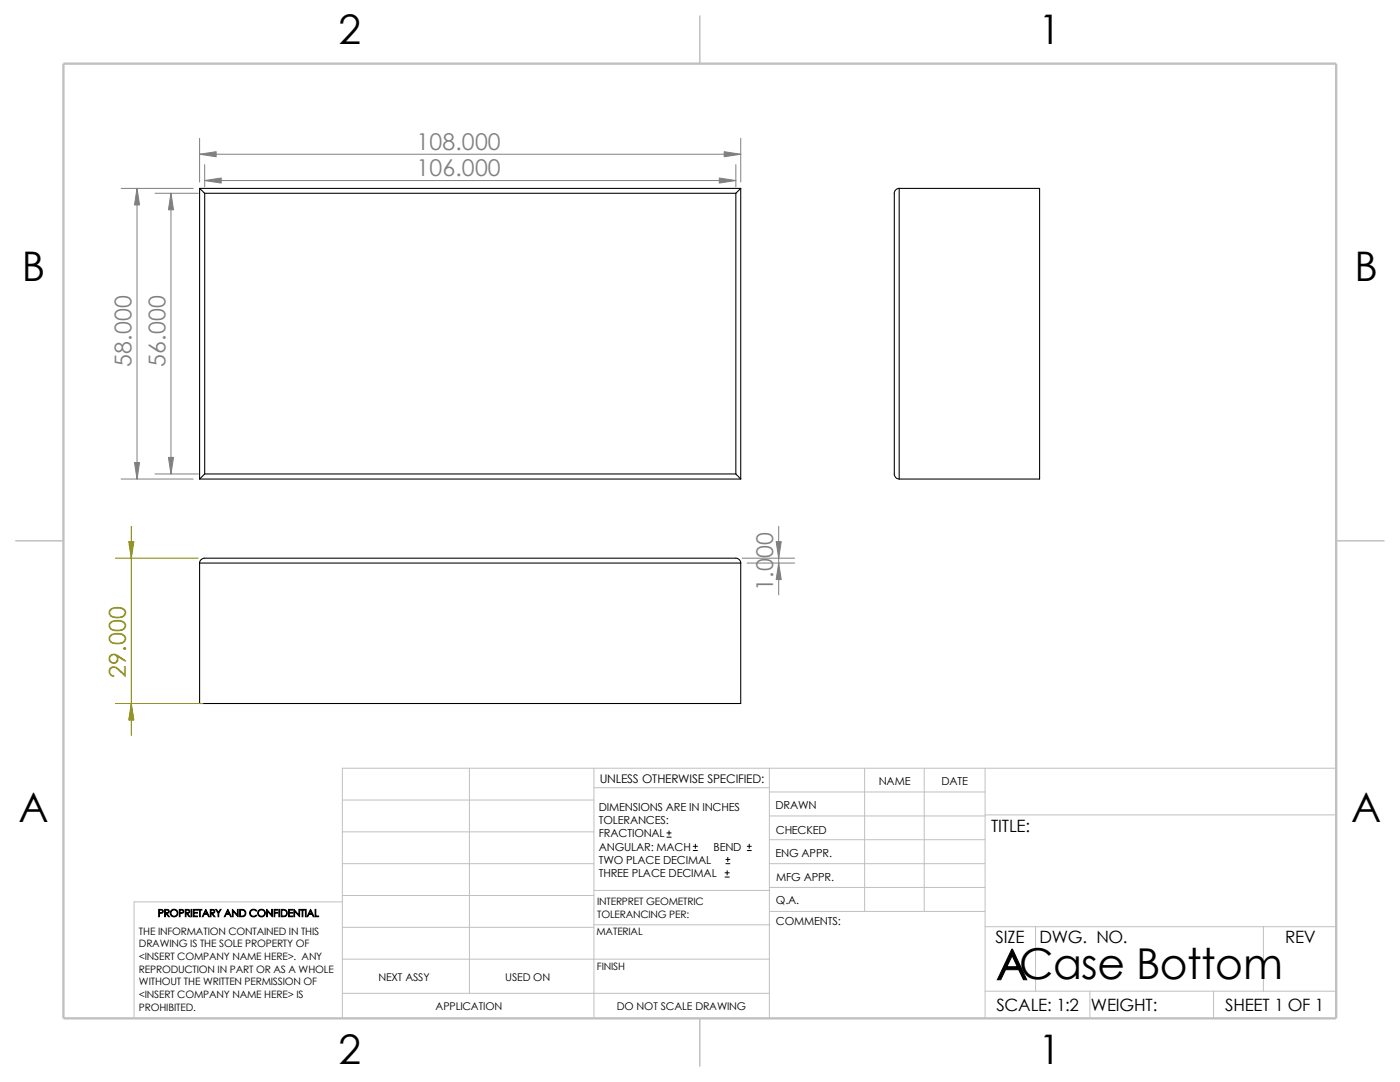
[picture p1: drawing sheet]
<svg xmlns="http://www.w3.org/2000/svg" width="279mm" height="216mm" viewBox="0 0 279 216" stroke-linecap="round" stroke-linejoin="round" font-family="sans-serif">
<defs><g id="words">
<text font-size="8.5" x="198.8" y="195.5">ACase Bottom</text>
<g font-size="8.1">
<text x="67.6" y="8.8">2</text>
<text x="207.3" y="8.8">1</text>
<text x="4.4" y="56.1">B</text>
<text x="270.3" y="56.1">B</text>
<text x="3.7" y="164.1">A</text>
<text x="269.6" y="164.1">A</text>
<text x="67.6" y="212.3">2</text>
<text x="207.3" y="212.3">1</text>
</g>
<g font-size="4.6" fill="#808080">
<text x="83.1" y="29.8">108.000</text>
<text x="83.1" y="35.1">106.000</text>
<text x="26.2" y="73.2" transform="rotate(-90 26.2 73.2)">58.000</text>
<text x="33" y="73.2" transform="rotate(-90 33 73.2)">56.000</text>
<text x="154.3" y="117.9" transform="rotate(-90 154.3 117.9)">1.000</text>
</g>
<text font-size="4.6" fill="#808000" x="25.1" y="135.2" transform="rotate(-90 25.1 135.2)">29.000</text>
<g font-size="3.4">
<text x="197.8" y="166">TITLE:</text>
<text x="198.7" y="188.1">SIZE</text>
<text x="207.5" y="188.1">DWG. NO.</text>
<text x="256.5" y="188.2">REV</text>
<text x="198.8" y="201.7">SCALE: 1:2</text>
<text x="217.7" y="201.8">WEIGHT:</text>
<text x="244.5" y="201.7">SHEET 1 OF 1</text>
</g>
<text font-size="2.4" x="119.7" y="156.2">UNLESS OTHERWISE SPECIFIED:</text>
<g font-size="2.2">
<text x="119.5" y="161.8">DIMENSIONS ARE IN INCHES</text>
<text x="154.8" y="161.5">DRAWN</text>
<text x="175.4" y="156.7">NAME</text>
<text x="187.9" y="156.7">DATE</text>
<text x="119.5" y="164.4">TOLERANCES:</text>
<text x="119.5" y="167.1">FRACTIONAL</text>
<text x="154.8" y="166.3">CHECKED</text>
<text x="119.5" y="172.4">TWO PLACE DECIMAL</text>
<text x="119.5" y="169.8">ANGULAR: MACH</text>
<text x="142.4" y="169.8">BEND</text>
<text x="154.8" y="171">ENG APPR.</text>
<text x="119.5" y="175">THREE PLACE DECIMAL</text>
<text x="154.9" y="175.7">MFG APPR.</text>
<text x="154.9" y="184.7">COMMENTS:</text>
<text x="154.9" y="180.5">Q.A.</text>
</g>
<g font-size="2.1">
<text x="75.5" y="195.7">NEXT ASSY</text>
<text x="100.8" y="195.7">USED ON</text>
<text x="86.9" y="201.5">APPLICATION</text>
<text x="123.1" y="201.6">DO NOT SCALE DRAWING</text>
</g>
<g font-size="2">
<text x="31.5" y="182.9">PROPRIETARY AND CONFIDENTIAL</text>
<text x="119.2" y="180.6">INTERPRET GEOMETRIC</text>
<text x="119.2" y="183.1">TOLERANCING PER:</text>
<text x="27.7" y="186.5">THE INFORMATION CONTAINED IN THIS</text>
<text x="27.7" y="189.1">DRAWING IS THE SOLE PROPERTY OF</text>
<text x="27.7" y="191.6">&lt;INSERT COMPANY NAME HERE&gt;. ANY</text>
<text x="119" y="186.6">MATERIAL</text>
<text x="27.7" y="194.1">REPRODUCTION IN PART OR AS A WHOLE</text>
<text x="27.7" y="196.6">WITHOUT THE WRITTEN PERMISSION OF</text>
<text x="119.1" y="193.5">FINISH</text>
<text x="27.7" y="199.1">&lt;INSERT COMPANY NAME HERE&gt; IS</text>
<text x="27.7" y="201.7">PROHIBITED.</text>
</g>
</g></defs>
<g fill="none" stroke="#c0c0c0" stroke-width=".2">
<path d="M68.3 159.6h50.2M93.7 153.3v44.9M118.5 157.2h35M118.5 153.3v49.9M153.5 158h43.1M153.5 153.3v49.9M172.6 153.3v28.6M184.4 153.3v28.6M196.6 153.3v49.9M266.7 153.3h-198.4v49.9M68.3 180h-41.5v23.2M68.3 172.3h50.2"/>
<path d="M68.3 166h50.2M68.3 178.7h50.2M118.5 177.7h35.1M153.5 177.1h43.1M153.5 172.3h43.1M153.5 162.8h43.1M153.5 167.6h43.1M196.6 162.6h70.1M68.3 191.4h85.2M68.3 185h50.2M68.3 198.2h85.2M118.5 184.5h35.1"/>
<path d="M153.6 181.9h43M196.6 184.9h70.1M196.6 197.8h70.1M206.7 184.9v12.9M217.5 197.8v5.4M242.2 197.8v5.4M252.1 184.9v12.9"/>
</g>
<path d="M139.7 3.2v9.5M3.1 107.9h9.6M266.7 107.9h9.5M139.7 203.2v9.5" fill="none" stroke="#c0c0c0" stroke-width=".21"/>
<path d="M12.7 12.7h254v190.5h-254z" fill="none" stroke="#c0c0c0" stroke-width=".47"/>
<g fill="none" stroke="#000" stroke-width=".21">
<path d="M39.8 37.6l1.1 1M39.8 37.6h108M39.8 37.6v58M40.9 38.6h106M40.9 38.6v56M146.9 38.6v56M147.8 37.6l-.9 1M147.8 37.6v58M179.5 37.6a1.01 1.01 0 0 0-1 1v56a1.01 1.01 0 0 0 1 1M179.5 37.6h28v58h-28M179.5 37.6v58M39.8 95.6h108"/>
<path d="M40.9 94.6h106M40.9 94.6l-1.1 1M146.9 94.6l.9 1M39.8 112.4h108M39.8 112.4v28h108v-28M147.8 112.4a1.01 1.01 0 0 0-.9-1h-106a1.01 1.01 0 0 0-1.1 1"/>
</g>
<g fill="none" stroke="#808080" stroke-width=".2">
<path d="M24.2 37.6h14.4M27.3 37.6v58M30.9 38.6h8.7M34.1 38.6v56M39.8 27.6v8.7M39.8 30.8h108M40.9 32.9v4.4M40.9 36h106M146.9 32.9v4.4M147.8 27.6v8.7M24.2 95.6h14.4M30.9 94.6h8.7"/>
<path d="M148.1 111.4h10.5M149.1 112.4h9.5M155.4 105v13.7"/>
</g>
<path d="M23 111.4h16.6M26.2 105v41.7M23 140.4h17.6" fill="none" stroke="#808000" stroke-width=".2"/>
<g fill="#808080" stroke="#808080" stroke-width=".2">
<path d="M154.9 108.1h1l-.5 3.3z"/>
<path d="M155.4 112.4l.5 3.3h-1z"/>
<path d="M27.3 37.6l.6 3.3h-1.1z"/>
<path d="M26.8 92.3h1.1l-.6 3.3z"/>
<path d="M33.6 91.3h1l-.5 3.3z"/>
<path d="M34.1 38.6l.5 3.3h-1z"/>
<path d="M39.8 30.8l3.3-.5v1z"/>
<path d="M144.5 30.3l3.3 .5-3.3 .5z"/>
<path d="M40.9 36l3.3-.5v1z"/>
<path d="M143.6 35.5l3.3 .5-3.3 .5z"/>
</g>
<g fill="#808000" stroke="#808000" stroke-width=".2">
<path d="M25.7 108.1h1l-.5 3.3z"/>
<path d="M26.2 140.4l.5 3.3h-1z"/>
</g>
<g fill="none" stroke="#000" stroke-width=".2">
<path d="M133.1 167h.8M133.1 166.2h.8M133.5 165.8v.8M138.3 169.7h.9M138.3 168.9h.9M138.8 168.4v.9M144.7 175h.8M144.7 174.2h.8M144.9 172.3h.8M144.9 171.5h.8M145.1 173.7v.9M145.2 171.1v.8"/>
<path d="M149.1 169.7h.8M149.1 168.9h.8M149.5 168.4v.9"/>
</g>
<use href="#words"/>
</svg>
